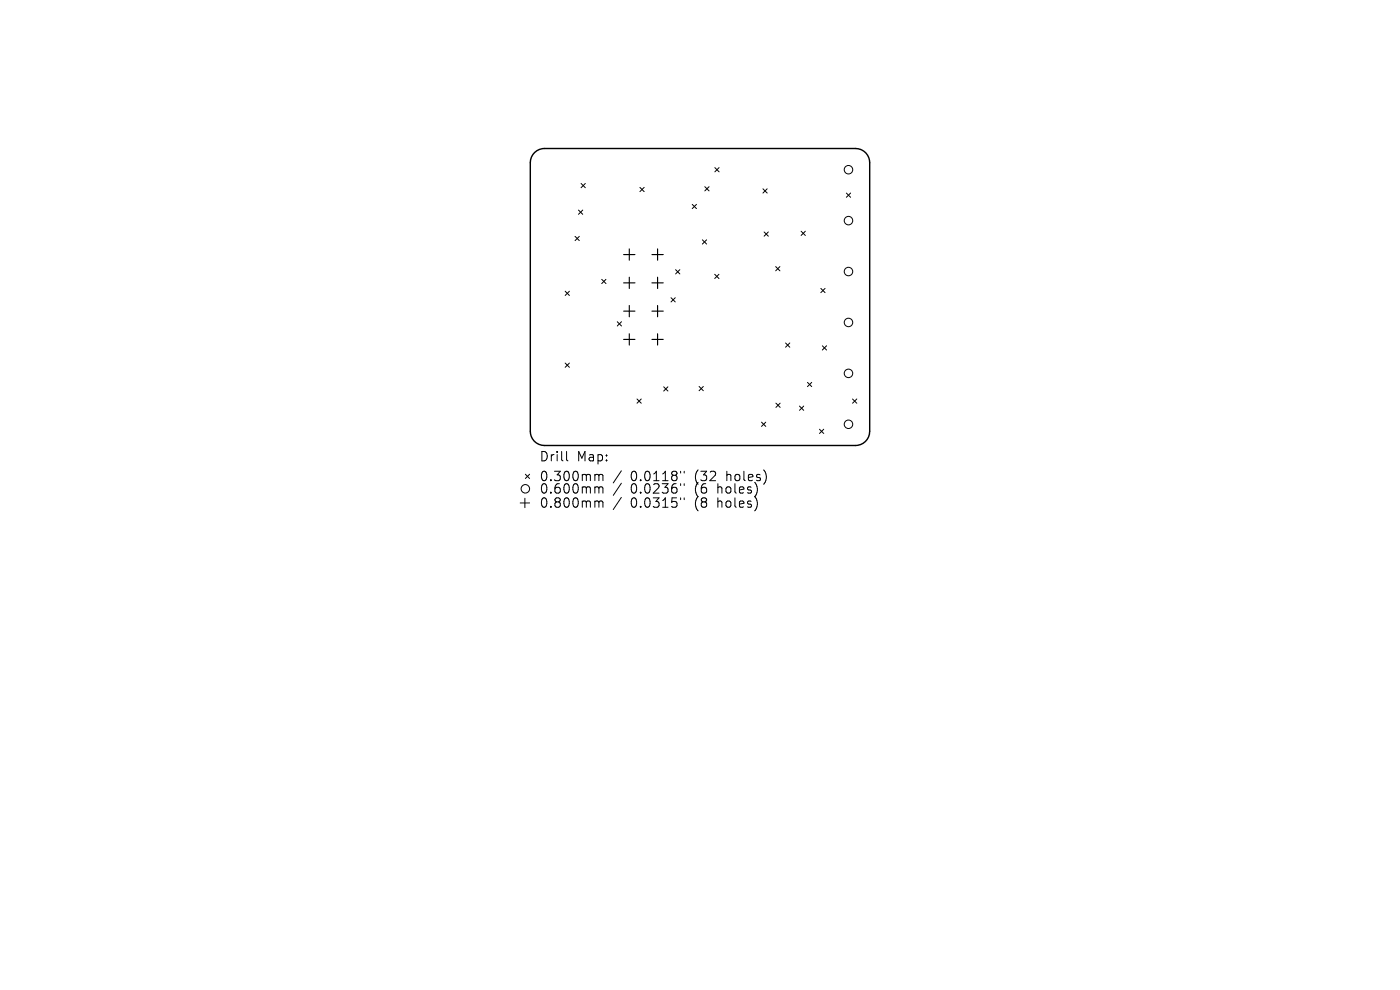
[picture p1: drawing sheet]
<svg xmlns="http://www.w3.org/2000/svg" width="297mm" height="210mm" viewBox="0 0 297 210" stroke-linecap="round" stroke-linejoin="round" font-family="sans-serif">
<defs><g id="words">
<g font-size="2.8">
<text x="114.4" y="98.2">Drill</text>
<text x="122.4" y="98.2">Map:</text>
<text x="114.4" y="102.4">0.300mm</text>
<text x="114.4" y="105">0.600mm</text>
<text x="114.4" y="108">0.800mm</text>
<text x="133.8" y="102.4">0.0118&quot;</text>
<text x="133.8" y="105">0.0236&quot;</text>
<text x="133.8" y="108">0.0315&quot;</text>
<text x="147.5" y="102.4">(32</text>
<text x="147.5" y="105">(6</text>
<text x="147.5" y="108">(8</text>
<text x="152.5" y="105">holes)</text>
<text x="152.5" y="108">holes)</text>
<text x="154.4" y="102.4">holes)</text>
</g>
</g></defs>
<path d="M113.4 32.3a3 3 0 0 1 2.1-.8h66a3 3 0 0 1 3 3v57a3 3 0 0 1-3 3h-66a3 3 0 0 1-3-3v-57a3 3 0 0 1 .9-2.2z" fill="none" stroke="#000" stroke-width=".3"/>
<g fill="none" stroke="#000" stroke-width=".21">
<path d="M123.3 38.9l.9 .9M124.2 38.9l-.9 .9M135.8 39.8l.9 .9M136.7 39.8l-.9 .9M149.5 39.6l.9 .9M150.4 39.6l-.9 .9M151.7 35.6l.9 .9M152.6 35.6l-.9 .9M122 50.1l.9 .9M122.7 44.6l.9 .9M122.9 50.1l-.9 .9M123.6 44.6l-.9 .9"/>
<path d="M127.7 59.3l.9 .9M128.6 59.3l-.9 .9M143.3 57.2l.9 .9M144.2 57.2l-.9 .9M146.9 43.4l.9 .9M147.8 43.4l-.9 .9M149 50.9l.9 .9M149.9 50.9l-.9 .9M151.6 58.2l.9 .9M152.5 58.2l-.9 .9M161.9 40.1l.9 .9M162.1 49.2l.9 .9"/>
<path d="M162.8 40.1l-.9 .9M163 49.2l-.9 .9M164.6 56.6l.9 .9M165.5 56.6l-.9 .9M170 49.1l.9 .9M170.9 49.1l-.9 .9M179.6 41l.9 .9M180.5 41l-.9 .9M119.9 61.8l.9 .9M119.9 77l.9 .9M120.8 61.8l-.9 .9M120.8 77l-.9 .9"/>
<path d="M131 68.3l.9 .9M131.9 68.3l-.9 .9M142.4 63.2l.9 .9M143.3 63.2l-.9 .9M166.7 72.8l.9 .9M167.6 72.8l-.9 .9M174.1 61.2l.9 .9M174.5 73.4l.9 .9M175 61.2l-.9 .9M175.4 73.4l-.9 .9M120.2 95.8v1.7l.3 .3M131.8 99.9l-1.7 2.5"/>
<path d="M135.1 84.6l.9 .9M136 84.6l-.9 .9M140.8 82.1l.9 .9M141.7 82.1l-.9 .9M144.4 100v.3M145.1 100v.3M148.3 82l.9 .9M149.2 82l-.9 .9M161.6 89.6l.9 .9M162.5 89.6l-.9 .9M164.6 85.5l.9 .9M165.5 85.5l-.9 .9"/>
<path d="M169.6 86.1l.9 .9M170.5 86.1l-.9 .9M171.3 81.1l.9 .9M172.2 81.1l-.9 .9M173.9 91.1l.9 .9M174.8 91.1l-.9 .9M180.9 84.6l.9 .9M181.8 84.6l-.9 .9M110.4 106.7h2M111.4 105.7v2M111.5 100.6l.9 .9M112.4 100.6l-.9 .9"/>
<path d="M126.5 100.6l.5 .1 .1 .2M126.5 103.3h.3l.3 .3M126.5 106.3l.5 .1 .1 .2M127.1 100.9l.2-.3 .5 .1 .1 1.3M127.1 100.9v1.1M127.1 103.6v1M127.1 106.6v1M127.1 103.6l.2-.3 .5 .1 .1 1.2M127.1 106.6l.2-.3 .5 .1 .1 1.2M131.8 102.5l-1.7 2.6M131.8 105.5l-1.7 2.6M144.4 102.6v.4"/>
<path d="M144.4 105.6v.4M145.1 102.6v.4M145.1 105.6v.4"/>
<circle cx="180" cy="36" r=".9"/>
<circle cx="180" cy="57.6" r=".9"/>
<circle cx="180" cy="46.8" r=".9"/>
<circle cx="180" cy="68.4" r=".9"/>
<circle cx="180" cy="79.2" r=".9"/>
<circle cx="180" cy="90" r=".9"/>
<circle cx="111.5" cy="103.7" r=".9"/>
</g>
<g fill="none" stroke="#000" stroke-width=".24">
<path d="M132.3 54h2.4M133.5 52.8v2.4M133.5 58.8v2.4M138.3 54h2.4M139.5 52.8v2.4M139.5 58.8v2.4M132.3 60h2.4M132.3 66h2.4M132.3 72h2.4M133.5 64.8v2.4M133.5 70.8v2.4M138.3 60h2.4"/>
<path d="M138.3 66h2.4M138.3 72h2.4M139.5 64.8v2.4M139.5 70.8v2.4"/>
</g>
<use href="#words"/>
</svg>
